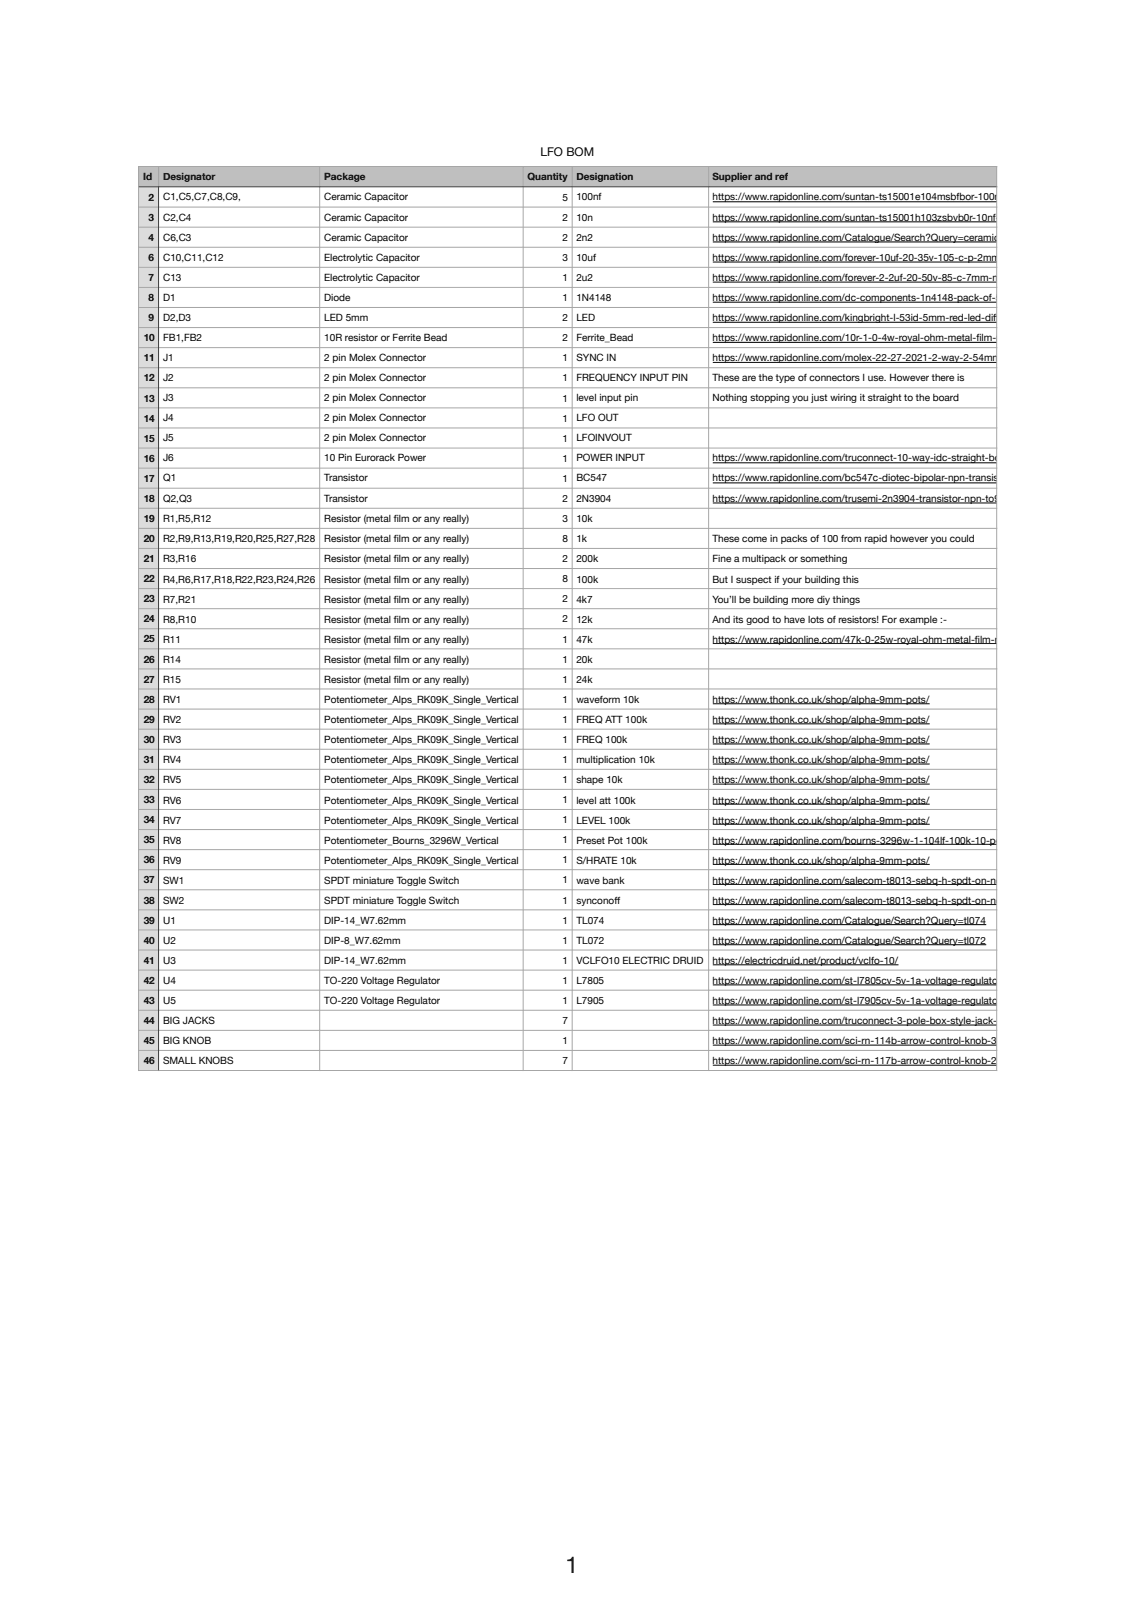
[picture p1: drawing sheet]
<svg xmlns="http://www.w3.org/2000/svg" width="404mm" height="571mm" viewBox="0 0 404 571" stroke-linecap="round" stroke-linejoin="round" font-family="sans-serif">
<defs><g id="words">
<text font-size="8.1" x="199.3" y="554.6">1</text>
<text font-size="4.2" x="190.5" y="55.1">LFO BOM</text>
<g font-size="3.5">
<text x="50.4" y="63.6">Id</text>
<text x="57.5" y="63.6">Designator</text>
<text x="114.3" y="63.6">Package</text>
<text x="185.9" y="63.6">Quantity</text>
<text x="203.2" y="63.6">Designation</text>
<text x="251.2" y="63.6">Supplier and ref</text>
<text x="52.4" y="70.8">2</text>
<text x="57.5" y="70.6">C1,C5,C7,C8,C9,</text>
<text x="114.3" y="70.6">Ceramic Capacitor</text>
<text x="198.3" y="70.8">5</text>
<text x="203.2" y="70.6">100nf</text>
<text x="251.2" y="70.6">https://www.rapidonline.com/suntan-ts15001e104msbfbor-100nf-20-25v-5mm-y5v-ceramic-disc-</text>
<text x="52.4" y="77.9">3</text>
<text x="198.3" y="77.9">2</text>
<text x="57.5" y="78">C2,C4</text>
<text x="114.3" y="78">Ceramic Capacitor</text>
<text x="203.2" y="78">10n</text>
<text x="251.2" y="78">https://www.rapidonline.com/suntan-ts15001h103zsbvb0r-10nf-20-80-50v-5mm-z5v-ceramic-dis</text>
<text x="52.4" y="84.9">4</text>
<text x="57.5" y="85.1">C6,C3</text>
<text x="114.3" y="85.1">Ceramic Capacitor</text>
<text x="198.3" y="85">2</text>
<text x="203.2" y="85.1">2n2</text>
<text x="251.2" y="85.1">https://www.rapidonline.com/Catalogue/Search?Query=ceramic%20Capacitor%202n2</text>
<text x="52.4" y="92">6</text>
<text x="57.5" y="92.2">C10,C11,C12</text>
<text x="114.3" y="92.2">Electrolytic Capacitor</text>
<text x="198.3" y="92">3</text>
<text x="203.2" y="92.2">10uf</text>
<text x="251.2" y="92.2">https://www.rapidonline.com/forever-10uf-20-35v-105-c-p-2mm-radial-electrolytic-capacitor-11-1</text>
<text x="52.4" y="99.1">7</text>
<text x="57.5" y="99.2">C13</text>
<text x="114.3" y="99.2">Electrolytic Capacitor</text>
<text x="198.3" y="99.1">1</text>
<text x="203.2" y="99.2">2u2</text>
<text x="251.2" y="99.2">https://www.rapidonline.com/forever-2-2uf-20-50v-85-c-7mm-micro-miniature-radial-aluminium-e</text>
<text x="52.4" y="106.2">8</text>
<text x="57.5" y="106.3">D1</text>
<text x="114.3" y="106.3">Diode</text>
<text x="198.3" y="106.2">1</text>
<text x="203.2" y="106.3">1N4148</text>
<text x="251.2" y="106.3">https://www.rapidonline.com/dc-components-1n4148-pack-of-5000-signal-diode-75v-47-3415</text>
<text x="52.4" y="113.3">9</text>
<text x="57.5" y="113.3">D2,D3</text>
<text x="114.3" y="113.3">LED 5mm</text>
<text x="198.3" y="113.3">2</text>
<text x="203.2" y="113.3">LED</text>
<text x="251.2" y="113.3">https://www.rapidonline.com/kingbright-l-53id-5mm-red-led-dif</text>
<text x="350.2" y="113.3">f</text>
<text x="50.7" y="120.3">10</text>
<text x="57.5" y="120.4">FB1,FB2</text>
<text x="114.3" y="120.4">10R resistor or Ferrite Bead</text>
<text x="198.3" y="120.4">2</text>
<text x="203.2" y="120.4">Ferrite_Bead</text>
<text x="251.2" y="120.4">https://www.rapidonline.com/10r-1-0-4w-royal-ohm-metal-f</text>
<text x="344.2" y="120.4">ilm-resistor-100pc-cut-tape-62-3621</text>
<text x="50.7" y="127.4">11</text>
<text x="57.5" y="127.4">J1</text>
<text x="114.3" y="127.4">2 pin Molex Connector</text>
<text x="198.3" y="127.4">1</text>
<text x="203.2" y="127.4">SYNC IN</text>
<text x="251.2" y="127.4">https://www.rapidonline.com/molex-22-27-2021-2-way-2-54mm-kk-straight-header-22-0838</text>
<text x="50.7" y="134.5">12</text>
<text x="57.5" y="134.5">J2</text>
<text x="114.3" y="134.5">2 pin Molex Connector</text>
<text x="198.3" y="134.5">1</text>
<text x="203.2" y="134.5">FREQUENCY INPUT PIN</text>
<text x="251.2" y="134.5">These are the type of connectors I use. However there is</text>
<text x="50.7" y="141.6">13</text>
<text x="57.5" y="141.5">J3</text>
<text x="114.3" y="141.5">2 pin Molex Connector</text>
<text x="198.3" y="141.6">1</text>
<text x="203.2" y="141.5">level input pin</text>
<text x="251.2" y="141.5">Nothing stopping you just wiring it straight to the board</text>
<text x="50.7" y="148.7">14</text>
<text x="57.5" y="148.6">J4</text>
<text x="114.3" y="148.6">2 pin Molex Connector</text>
<text x="198.3" y="148.7">1</text>
<text x="203.2" y="148.6">LFO OUT</text>
<text x="50.7" y="155.7">15</text>
<text x="57.5" y="155.7">J5</text>
<text x="114.3" y="155.7">2 pin Molex Connector</text>
<text x="198.3" y="155.8">1</text>
<text x="203.2" y="155.7">LFOINVOUT</text>
<text x="50.7" y="162.8">16</text>
<text x="57.5" y="162.7">J6</text>
<text x="114.3" y="162.7">10 Pin Eurorack Power</text>
<text x="198.3" y="162.8">1</text>
<text x="203.2" y="162.7">POWER INPUT</text>
<text x="251.2" y="162.7">https://www.rapidonline.com/truconnect-10-way-idc-straight-boxed-header-2-54mm-pitch-19-00</text>
<text x="50.7" y="169.9">17</text>
<text x="57.5" y="169.8">Q1</text>
<text x="114.3" y="169.8">Transistor</text>
<text x="198.3" y="169.9">1</text>
<text x="203.2" y="169.8">BC547</text>
<text x="251.2" y="169.8">https://www.rapidonline.com/bc547c-diotec-bipolar-npn-transistor-45v-50-3115</text>
<text x="50.7" y="177">18</text>
<text x="57.5" y="177.2">Q2,Q3</text>
<text x="114.3" y="177.2">Transistor</text>
<text x="198.3" y="177">2</text>
<text x="203.2" y="177.2">2N3904</text>
<text x="251.2" y="177.2">https://www.rapidonline.com/trusemi-2n3904-transistor-npn-to92-60v-81-0484</text>
<text x="50.7" y="184.1">19</text>
<text x="57.5" y="184.2">R1,R5,R12</text>
<text x="114.3" y="184.2">Resistor (metal f</text>
<text x="138.8" y="184.2">ilm or any really)</text>
<text x="198.3" y="184.1">3</text>
<text x="203.2" y="184.2">10k</text>
<text x="50.7" y="191.1">20</text>
<text x="57.5" y="191.3">R2,R9,R13,R19,R20,R25,R27,R28</text>
<text x="114.3" y="191.3">Resistor (metal f</text>
<text x="138.8" y="191.3">ilm or any really)</text>
<text x="198.3" y="191.2">8</text>
<text x="203.2" y="191.3">1k</text>
<text x="251.2" y="191.3">These come in packs of 100 from rapid however you could</text>
<text x="50.7" y="198.2">21</text>
<text x="57.5" y="198.3">R3,R16</text>
<text x="114.3" y="198.3">Resistor (metal f</text>
<text x="138.8" y="198.3">ilm or any really)</text>
<text x="198.3" y="198.2">2</text>
<text x="203.2" y="198.3">200k</text>
<text x="251.2" y="198.3">Fine a multipack or something</text>
<text x="50.7" y="205.3">22</text>
<text x="57.5" y="205.4">R4,R6,R17,R18,R22,R23,R24,R26</text>
<text x="114.3" y="205.4">Resistor (metal f</text>
<text x="138.8" y="205.4">ilm or any really)</text>
<text x="198.3" y="205.3">8</text>
<text x="203.2" y="205.4">100k</text>
<text x="251.2" y="205.4">But I suspect if your building this</text>
<text x="50.7" y="212.4">23</text>
<text x="57.5" y="212.5">R7,R21</text>
<text x="114.3" y="212.5">Resistor (metal f</text>
<text x="138.8" y="212.5">ilm or any really)</text>
<text x="198.3" y="212.4">2</text>
<text x="203.2" y="212.5">4k7</text>
<text x="251.2" y="212.5">You’ll be building more diy things</text>
<text x="50.7" y="219.5">24</text>
<text x="57.5" y="219.5">R8,R10</text>
<text x="114.3" y="219.5">Resistor (metal f</text>
<text x="138.8" y="219.5">ilm or any really)</text>
<text x="198.3" y="219.5">2</text>
<text x="203.2" y="219.5">12k</text>
<text x="251.2" y="219.5">And its good to have lots of resistors! For example :-</text>
<text x="50.7" y="226.5">25</text>
<text x="57.5" y="226.6">R11</text>
<text x="114.3" y="226.6">Resistor (metal f</text>
<text x="138.8" y="226.6">ilm or any really)</text>
<text x="198.3" y="226.6">1</text>
<text x="203.2" y="226.6">47k</text>
<text x="251.2" y="226.6">https://www.rapidonline.com/47k-0-25w-royal-ohm-metal-f</text>
<text x="343.7" y="226.6">ilm-resistor-100pc-cut-tape-62-3490</text>
<text x="50.7" y="233.6">26</text>
<text x="57.5" y="233.6">R14</text>
<text x="114.3" y="233.6">Resistor (metal f</text>
<text x="138.8" y="233.6">ilm or any really)</text>
<text x="198.3" y="233.6">1</text>
<text x="203.2" y="233.6">20k</text>
<text x="50.7" y="240.7">27</text>
<text x="57.5" y="240.7">R15</text>
<text x="114.3" y="240.7">Resistor (metal f</text>
<text x="138.8" y="240.7">ilm or any really)</text>
<text x="198.3" y="240.7">1</text>
<text x="203.2" y="240.7">24k</text>
<text x="50.7" y="247.8">28</text>
<text x="57.5" y="247.7">RV1</text>
<text x="114.3" y="247.7">Potentiometer_Alps_RK09K_Single_Vertical</text>
<text x="198.3" y="247.8">1</text>
<text x="203.2" y="247.7">waveform 10k</text>
<text x="251.2" y="247.7">https://www.thonk.co.uk/shop/alpha-9mm-pots/</text>
<text x="50.7" y="254.9">29</text>
<text x="57.5" y="254.8">RV2</text>
<text x="114.3" y="254.8">Potentiometer_Alps_RK09K_Single_Vertical</text>
<text x="198.3" y="254.9">1</text>
<text x="203.2" y="254.8">FREQ ATT 100k</text>
<text x="251.2" y="254.8">https://www.thonk.co.uk/shop/alpha-9mm-pots/</text>
<text x="50.7" y="261.9">30</text>
<text x="57.5" y="261.8">RV3</text>
<text x="114.3" y="261.8">Potentiometer_Alps_RK09K_Single_Vertical</text>
<text x="198.3" y="262">1</text>
<text x="203.2" y="261.8">FREQ 100k</text>
<text x="251.2" y="261.8">https://www.thonk.co.uk/shop/alpha-9mm-pots/</text>
<text x="50.7" y="269">31</text>
<text x="57.5" y="268.9">RV4</text>
<text x="114.3" y="268.9">Potentiometer_Alps_RK09K_Single_Vertical</text>
<text x="198.3" y="269">1</text>
<text x="203.2" y="268.9">multiplication 10k</text>
<text x="251.2" y="268.9">https://www.thonk.co.uk/shop/alpha-9mm-pots/</text>
<text x="57.5" y="276">RV5</text>
<text x="114.3" y="276">Potentiometer_Alps_RK09K_Single_Vertical</text>
<text x="203.2" y="276">shape 10k</text>
<text x="251.2" y="276">https://www.thonk.co.uk/shop/alpha-9mm-pots/</text>
<text x="50.7" y="276.1">32</text>
<text x="198.3" y="276.1">1</text>
<text x="50.7" y="283.2">33</text>
<text x="57.5" y="283.4">RV6</text>
<text x="114.3" y="283.4">Potentiometer_Alps_RK09K_Single_Vertical</text>
<text x="198.3" y="283.2">1</text>
<text x="203.2" y="283.4">level att 100k</text>
<text x="251.2" y="283.4">https://www.thonk.co.uk/shop/alpha-9mm-pots/</text>
<text x="50.7" y="290.3">34</text>
<text x="57.5" y="290.4">RV7</text>
<text x="114.3" y="290.4">Potentiometer_Alps_RK09K_Single_Vertical</text>
<text x="198.3" y="290.3">1</text>
<text x="203.2" y="290.4">LEVEL 100k</text>
<text x="251.2" y="290.4">https://www.thonk.co.uk/shop/alpha-9mm-pots/</text>
<text x="50.7" y="297.3">35</text>
<text x="57.5" y="297.5">RV8</text>
<text x="114.3" y="297.5">Potentiometer_Bourns_3296W_Vertical</text>
<text x="198.3" y="297.4">1</text>
<text x="203.2" y="297.5">Preset Pot 100k</text>
<text x="251.2" y="297.5">https://www.rapidonline.com/bourns-3296w-1-104lf-100k-10-potentiometer-cermet-trimming-3-8</text>
<text x="50.7" y="304.4">36</text>
<text x="57.5" y="304.5">RV9</text>
<text x="114.3" y="304.5">Potentiometer_Alps_RK09K_Single_Vertical</text>
<text x="198.3" y="304.4">1</text>
<text x="203.2" y="304.5">S/HRATE 10k</text>
<text x="251.2" y="304.5">https://www.thonk.co.uk/shop/alpha-9mm-pots/</text>
<text x="50.7" y="311.5">37</text>
<text x="57.5" y="311.6">SW1</text>
<text x="114.3" y="311.6">SPDT miniature Toggle Switch</text>
<text x="198.3" y="311.5">1</text>
<text x="203.2" y="311.6">wave bank</text>
<text x="251.2" y="311.6">https://www.rapidonline.com/salecom-t8013-sebq-h-spdt-on-none-on-min-toggle-switch-75-008</text>
<text x="50.7" y="318.6">38</text>
<text x="57.5" y="318.6">SW2</text>
<text x="114.3" y="318.6">SPDT miniature Toggle Switch</text>
<text x="198.3" y="318.6">1</text>
<text x="203.2" y="318.6">synconof</text>
<text x="216.6" y="318.6">f</text>
<text x="251.2" y="318.6">https://www.rapidonline.com/salecom-t8013-sebq-h-spdt-on-none-on-min-toggle-switch-75-008</text>
<text x="50.7" y="325.7">39</text>
<text x="57.5" y="325.7">U1</text>
<text x="114.3" y="325.7">DIP-14_W7.62mm</text>
<text x="198.3" y="325.7">1</text>
<text x="203.2" y="325.7">TL074</text>
<text x="251.2" y="325.7">https://www.rapidonline.com/Catalogue/Search?Query=tl074</text>
<text x="50.7" y="332.7">40</text>
<text x="57.5" y="332.8">U2</text>
<text x="114.3" y="332.8">DIP-8_W7.62mm</text>
<text x="198.3" y="332.8">1</text>
<text x="203.2" y="332.8">TL072</text>
<text x="251.2" y="332.8">https://www.rapidonline.com/Catalogue/Search?Query=tl072</text>
<text x="50.7" y="339.8">41</text>
<text x="57.5" y="339.8">U3</text>
<text x="114.3" y="339.8">DIP-14_W7.62mm</text>
<text x="198.3" y="339.8">1</text>
<text x="203.2" y="339.8">VCLFO10 ELECTRIC DRUID</text>
<text x="251.2" y="339.8">https://electricdruid.net/product/vclfo-10/</text>
<text x="50.7" y="346.9">42</text>
<text x="57.5" y="346.9">U4</text>
<text x="114.3" y="346.9">TO-220 Voltage Regulator</text>
<text x="198.3" y="346.9">1</text>
<text x="203.2" y="346.9">L7805</text>
<text x="251.2" y="346.9">https://www.rapidonline.com/st-l7805cv-5v-1a-voltage-regulator-47-3290</text>
<text x="50.7" y="354">43</text>
<text x="57.5" y="353.9">U5</text>
<text x="114.3" y="353.9">TO-220 Voltage Regulator</text>
<text x="203.2" y="353.9">L7905</text>
<text x="251.2" y="353.9">https://www.rapidonline.com/st-l7905cv-5v-1a-voltage-regulator-47-3296</text>
<text x="198.3" y="354">1</text>
<text x="50.7" y="361.1">44</text>
<text x="57.5" y="361">BIG JACKS</text>
<text x="198.3" y="361.1">7</text>
<text x="251.2" y="361">https://www.rapidonline.com/truconnect-3-pole-box-style-jack-socket-20-1397</text>
<text x="50.7" y="368.2">45</text>
<text x="57.5" y="368">BIG KNOB</text>
<text x="198.3" y="368.2">1</text>
<text x="251.2" y="368">https://www.rapidonline.com/sci-rn-114b-arrow-control-knob-37mm-32-0120</text>
<text x="50.7" y="375.2">46</text>
<text x="57.5" y="375.1">SMALL KNOBS</text>
<text x="198.3" y="375.2">7</text>
<text x="251.2" y="375.1">https://www.rapidonline.com/sci-rn-117b-arrow-control-knob-23mm-32-0250</text>
</g>
</g></defs>
<g fill="#bec0bf">
<path d="M48.8 58.7h7.1v7.2h-7.1z"/>
<path d="M55.9 58.7h56.8v7.2h-56.8z"/>
<path d="M112.7 58.7h71.7v7.2h-71.7z"/>
<path d="M184.4 58.7h17.3v7.2h-17.3z"/>
<path d="M201.7 58.7h48.1v7.2h-48.1z"/>
<path d="M249.8 58.7h101.6v7.2h-101.6z"/>
</g>
<g fill="#dcdcdc">
<path d="M48.8 65.9h7.1v7.1h-7.1z"/>
<path d="M48.8 73h7.1v7.1h-7.1z"/>
<path d="M48.8 80.1h7.1v7.1h-7.1z"/>
<path d="M48.8 87.2h7.1v7.1h-7.1z"/>
<path d="M48.8 94.3h7.1v7h-7.1z"/>
<path d="M48.8 101.3h7.1v7.1h-7.1z"/>
<path d="M48.8 108.4h7.1v7.1h-7.1z"/>
<path d="M48.8 115.5h7.1v7.1h-7.1z"/>
<path d="M48.8 122.6h7.1v7.1h-7.1z"/>
<path d="M48.8 129.7h7.1v7h-7.1z"/>
<path d="M48.8 136.7h7.1v7.1h-7.1z"/>
<path d="M48.8 143.8h7.1v7.1h-7.1z"/>
<path d="M48.8 150.9h7.1v7.1h-7.1z"/>
<path d="M48.8 158h7.1v7.1h-7.1z"/>
<path d="M48.8 165.1h7.1v7h-7.1z"/>
<path d="M48.8 172.1h7.1v7.1h-7.1z"/>
<path d="M48.8 179.2h7.1v7.1h-7.1z"/>
<path d="M48.8 186.3h7.1v7.1h-7.1z"/>
<path d="M48.8 193.4h7.1v7.1h-7.1z"/>
<path d="M48.8 200.5h7.1v7h-7.1z"/>
<path d="M48.8 207.5h7.1v7.1h-7.1z"/>
<path d="M48.8 214.6h7.1v7.1h-7.1z"/>
<path d="M48.8 221.7h7.1v7.1h-7.1z"/>
<path d="M48.8 228.8h7.1v7.1h-7.1z"/>
<path d="M48.8 235.9h7.1v7h-7.1z"/>
<path d="M48.8 242.9h7.1v7.1h-7.1z"/>
<path d="M48.8 250h7.1v7.1h-7.1z"/>
<path d="M48.8 257.1h7.1v7.1h-7.1z"/>
<path d="M48.8 264.2h7.1v7.1h-7.1z"/>
<path d="M48.8 271.3h7.1v7h-7.1z"/>
<path d="M48.8 278.3h7.1v7.1h-7.1z"/>
<path d="M48.8 285.4h7.1v7.1h-7.1z"/>
<path d="M48.8 292.5h7.1v7.1h-7.1z"/>
<path d="M48.8 299.6h7.1v7.1h-7.1z"/>
<path d="M48.8 306.7h7.1v7.1h-7.1z"/>
<path d="M48.8 313.8h7.1v7h-7.1z"/>
<path d="M48.8 320.8h7.1v7.1h-7.1z"/>
<path d="M48.8 327.9h7.1v7.1h-7.1z"/>
<path d="M48.8 335h7.1v7.1h-7.1z"/>
<path d="M48.8 342.1h7.1v7.1h-7.1z"/>
<path d="M48.8 349.2h7.1v7h-7.1z"/>
<path d="M48.8 356.2h7.1v7.1h-7.1z"/>
<path d="M48.8 363.3h7.1v7.1h-7.1z"/>
<path d="M48.8 370.4h7.1v7.1h-7.1z"/>
</g>
<g fill="none" stroke="#000" stroke-width=".35">
<path d="M251.3 71.2h100.1M251.3 78.2h100.1M251.3 85.3h100.1M251.3 92.4h100.1M251.3 99.5h100.1M251.3 106.6h100.1M251.3 113.6h100.1M251.3 120.7h100.1M251.3 127.8h100.1M251.3 163.2h100.1M251.3 170.3h100.1M251.3 177.4h100.1"/>
<path d="M251.3 226.9h100.1M251.3 248.2h76.4M251.3 255.2h76.4M251.3 262.3h76.4M251.3 269.4h76.4M251.3 276.5h76.4M251.3 283.6h76.4M251.3 290.6h76.4M251.3 297.7h100.1M251.3 304.8h76.4M251.3 311.9h100.1M251.3 319h100.1"/>
<path d="M251.3 326h96.4M251.3 333.1h96.4M251.3 340.2h65.5M251.3 347.3h100.1M251.3 354.4h100.1M251.3 361.4h100.1M251.3 368.5h100.1M251.3 375.6h100.1"/>
</g>
<g fill="none" stroke="#a6a6a6" stroke-width=".35">
<path d="M48.7 58.7h302.9M48.8 58.5v319.1M55.9 58.5v7.2M112.7 58.5v319.1M184.4 58.5v319.1M201.7 58.5v319.1M249.8 58.5v319.1M351.4 58.5v319.1M48.7 73h302.9M48.7 80.1h302.9M48.7 87.2h302.9M48.7 94.3h302.9"/>
<path d="M48.7 101.3h302.9M48.7 108.4h302.9M48.7 115.5h302.9M48.7 122.6h302.9M48.7 129.7h302.9M48.7 136.7h302.9M48.7 143.8h302.9M48.7 150.9h302.9M48.7 158h302.9M48.7 165.1h302.9M48.7 172.1h302.9M48.7 179.2h302.9"/>
<path d="M48.7 186.3h302.9M48.7 193.4h302.9M48.7 200.5h302.9M48.7 207.5h302.9M48.7 214.6h302.9M48.7 221.7h302.9M48.7 228.8h302.9M48.7 235.9h302.9M48.7 242.9h302.9M48.7 250h302.9M48.7 257.1h302.9M48.7 264.2h302.9"/>
<path d="M48.7 271.3h302.9M48.7 278.3h302.9M48.7 285.4h302.9M48.7 292.5h302.9M48.7 299.6h302.9M48.7 306.7h302.9M48.7 313.8h302.9M48.7 320.8h302.9M48.7 327.9h302.9M48.7 335h302.9M48.7 342.1h302.9M48.7 349.2h302.9"/>
<path d="M48.7 356.2h302.9M48.7 363.3h302.9M48.7 370.4h302.9M48.7 377.5h302.9"/>
</g>
<path d="M48.7 65.9h302.9M55.9 65.7v311.9" fill="none" stroke="#404040" stroke-width=".35"/>
<use href="#words"/>
</svg>
